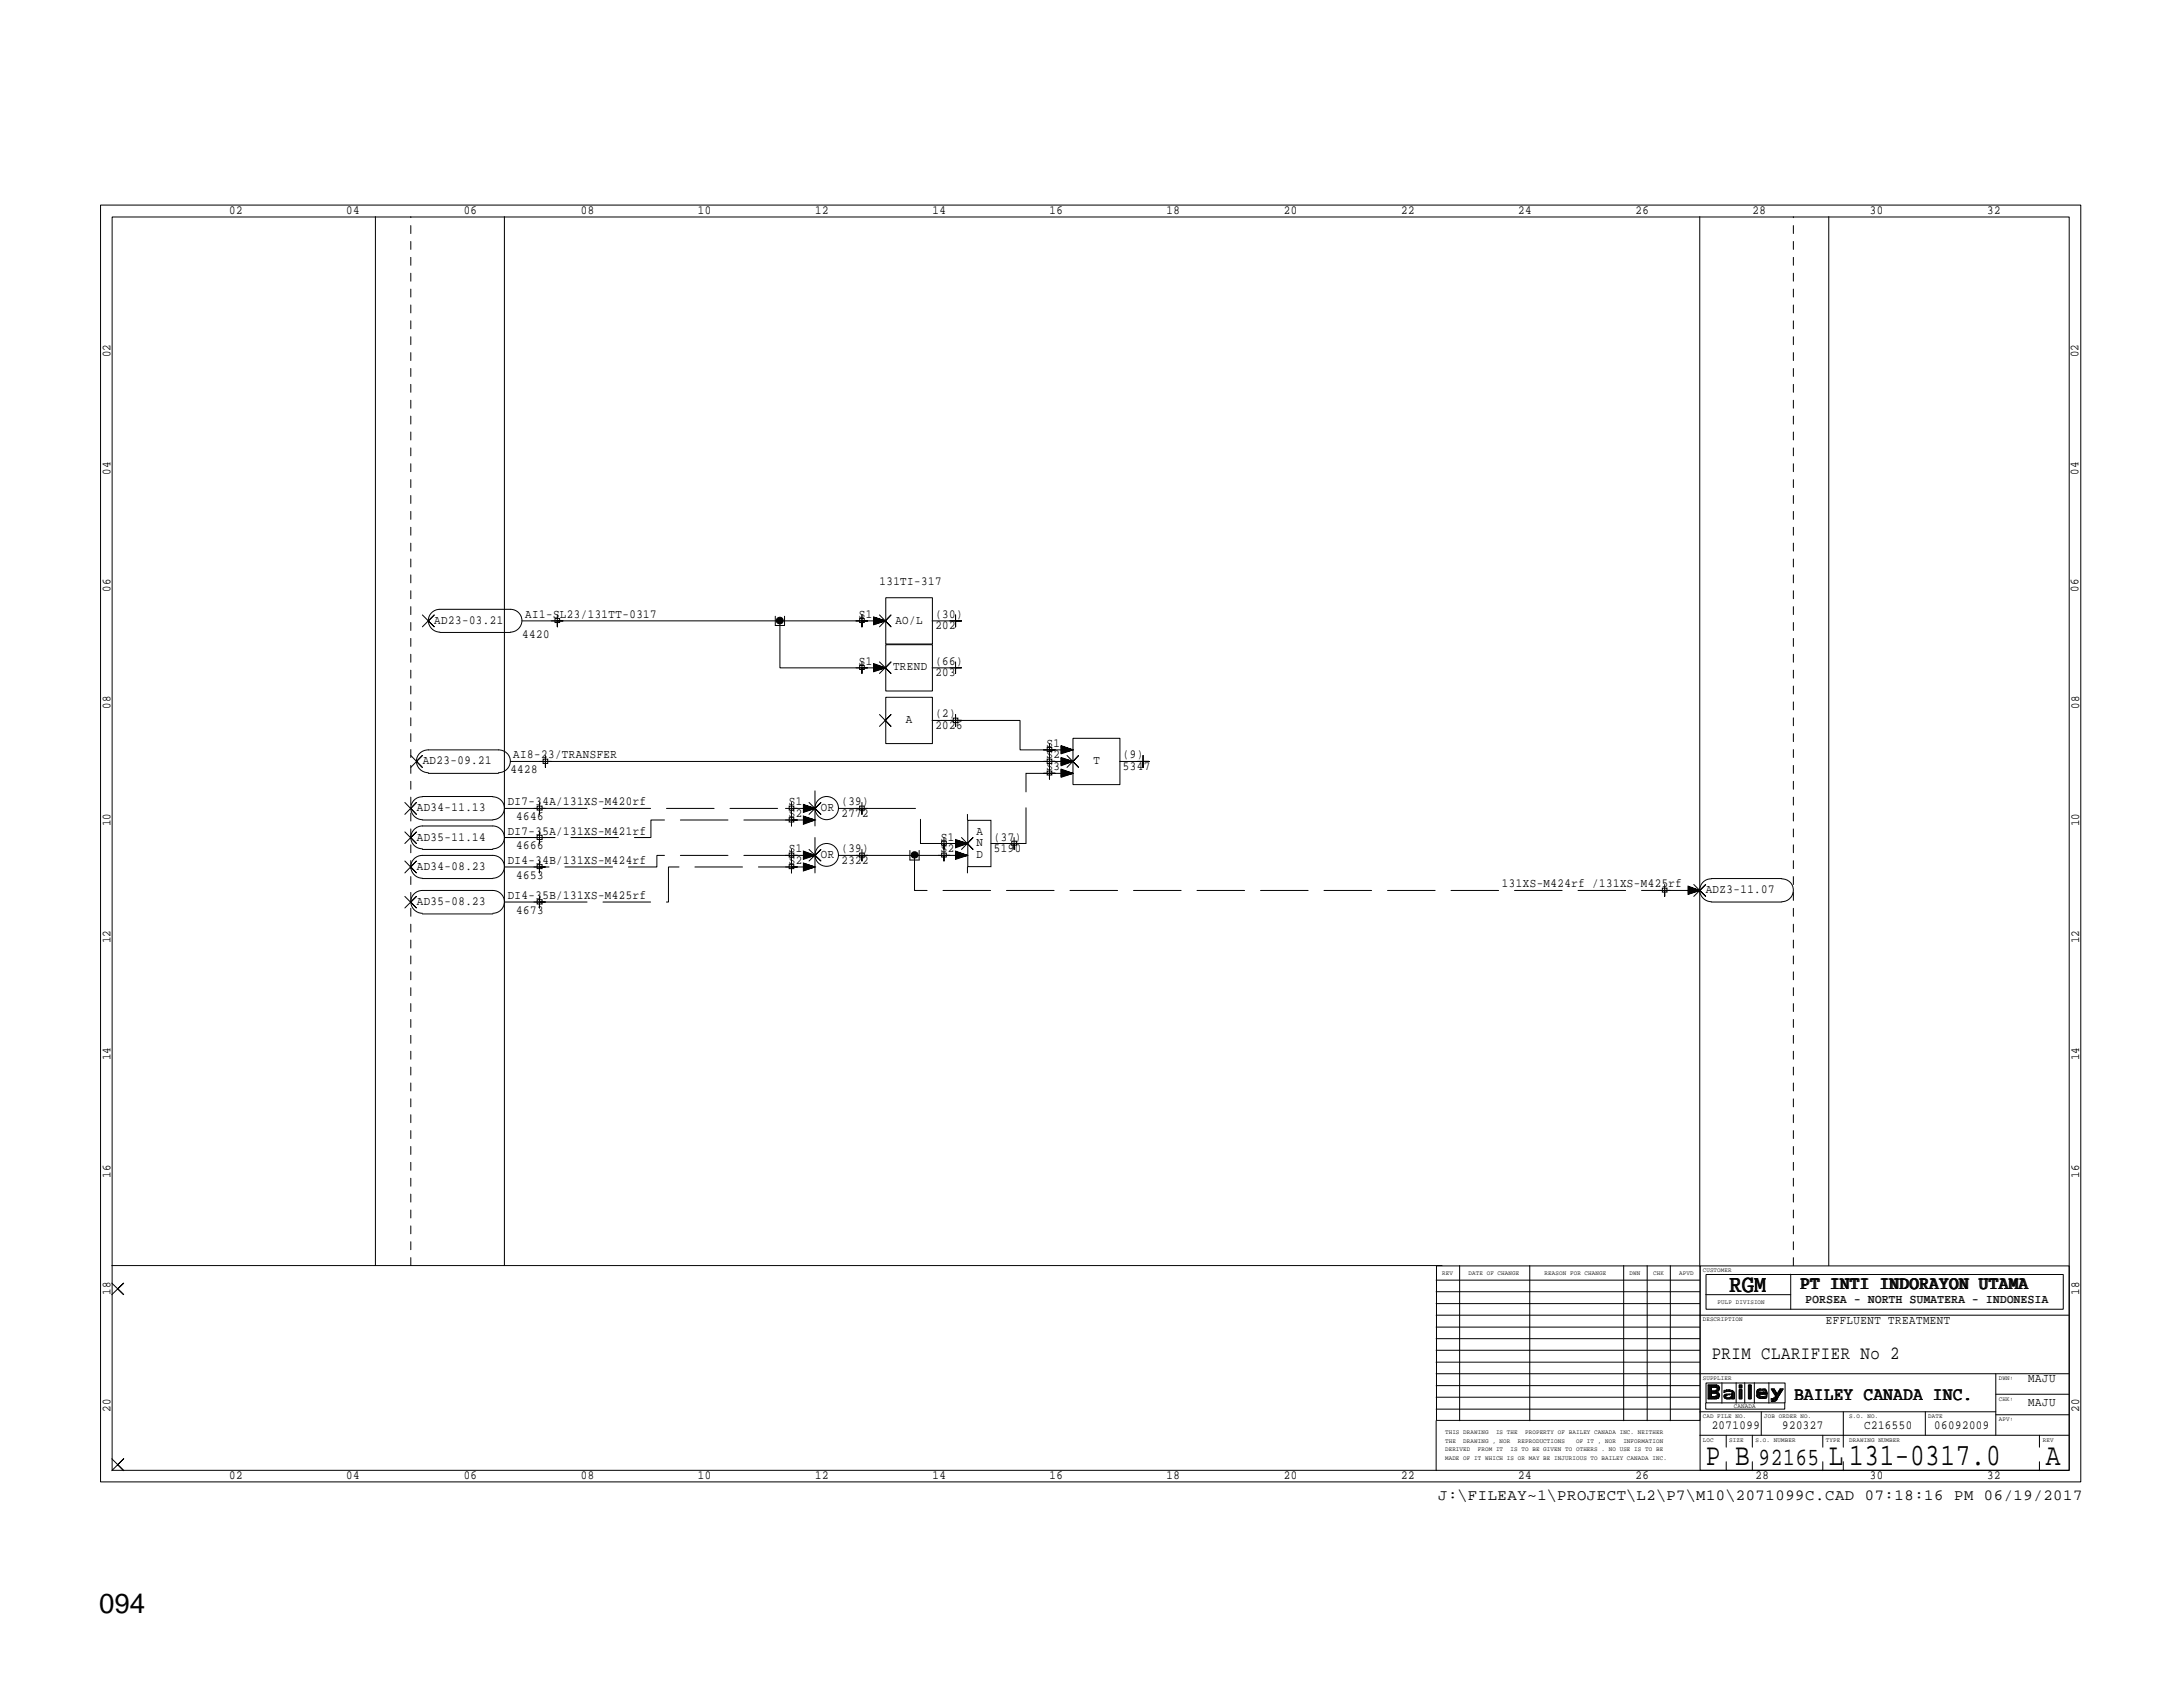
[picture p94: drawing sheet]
<svg xmlns="http://www.w3.org/2000/svg" width="279mm" height="216mm" viewBox="0 0 279 216" stroke-linecap="round" stroke-linejoin="round" font-family="sans-serif">
<defs><g id="words">
<g font-size="4">
<text x="218.3" y="187.5">P B</text>
<text x="234.1" y="187.5">L 131-0317.0</text>
<text x="261.8" y="187.5">A</text>
</g>
<text font-size="3.5" x="12.7" y="206.4">094</text>
<g font-size="3.2">
<text x="221.3" y="165.3">RGM</text>
<text x="225.1" y="187.5">92165</text>
</g>
<g font-size="2.4">
<text x="230.5" y="164.9">PT INTI INDORAYON UTAMA</text>
<text x="219.1" y="173.9">PRIM CLARIFIER No 2</text>
<text x="229.7" y="179.2">BAILEY CANADA INC.</text>
</g>
<text font-size="2" x="184.1" y="192">J:\FILEAY~1\PROJECT\L2\P7\M10\2071099C.CAD 07:18:16 PM 06/19/2017</text>
<g font-size="1.6">
<text x="29.3" y="27.3">02</text>
<text x="44.3" y="27.3">04</text>
<text x="59.4" y="27.3">06</text>
<text x="74.3" y="27.3">08</text>
<text x="89.3" y="27.3">10</text>
<text x="104.4" y="27.3">12</text>
<text x="119.3" y="27.3">14</text>
<text x="134.3" y="27.3">16</text>
<text x="149.3" y="27.3">18</text>
<text x="164.3" y="27.3">20</text>
<text x="179.3" y="27.3">22</text>
<text x="194.3" y="27.3">24</text>
<text x="209.3" y="27.3">26</text>
<text x="224.3" y="27.3">28</text>
<text x="239.3" y="27.3">30</text>
<text x="254.3" y="27.3">32</text>
<text x="14.1" y="45.7" transform="rotate(-90 14.1 45.7)">02</text>
<text x="266" y="45.7" transform="rotate(-90 266 45.7)">02</text>
<text x="14.1" y="60.7" transform="rotate(-90 14.1 60.7)">04</text>
<text x="266" y="60.7" transform="rotate(-90 266 60.7)">04</text>
<text x="14.1" y="75.7" transform="rotate(-90 14.1 75.7)">06</text>
<text x="112.6" y="74.9">131TI-317</text>
<text x="266" y="75.7" transform="rotate(-90 266 75.7)">06</text>
<text x="55.6" y="79.8">AD23-03.21</text>
<text x="66.8" y="81.7">4420</text>
<text x="67.2" y="79.1">AI1-SL23/131TT-0317</text>
<text x="109.9" y="79.1">S1</text>
<text x="114.6" y="79.8">AO/L</text>
<text x="119.7" y="79.1">(30)</text>
<text x="119.7" y="80.6">202</text>
<text x="109.9" y="85.1">S1</text>
<text x="114.3" y="85.8">TREND</text>
<text x="119.7" y="86.6">203</text>
<text x="119.7" y="85.1">(66)</text>
<text x="14.1" y="90.7" transform="rotate(-90 14.1 90.7)">08</text>
<text x="116" y="92.6">A</text>
<text x="119.7" y="93.3">2026</text>
<text x="119.7" y="91.8">(2)</text>
<text x="133.9" y="95.6">S1</text>
<text x="266.1" y="90.7" transform="rotate(-90 266.1 90.7)">08</text>
<text x="54.1" y="97.8">AD23-09.21</text>
<text x="65.3" y="98.9">4428</text>
<text x="65.7" y="97.1">AI8-23/TRANSFER</text>
<text x="133.9" y="98.6">S3</text>
<text x="133.9" y="97.1">S2</text>
<text x="140" y="97.8">T</text>
<text x="143.7" y="98.6">5347</text>
<text x="143.7" y="97.1">(9)</text>
<text x="14.1" y="105.7" transform="rotate(-90 14.1 105.7)">10</text>
<text x="53.3" y="107.6">AD35-11.14</text>
<text x="53.3" y="103.8">AD34-11.13</text>
<text x="65" y="106.8">DI7-35A/131XS-M421rf</text>
<text x="65" y="103.1">DI7-34A/131XS-M420rf</text>
<text x="66.1" y="104.9">4646</text>
<text x="101" y="103.1">S1</text>
<text x="101" y="104.6">S2</text>
<text x="105.1" y="103.8">OR</text>
<text x="107.7" y="104.6">2772</text>
<text x="107.7" y="103.1">(39)</text>
<text x="120.4" y="107.6">S1</text>
<text x="125" y="106.8">A</text>
<text x="127.2" y="107.6">(37)</text>
<text x="266.1" y="105.7" transform="rotate(-90 266.1 105.7)">10</text>
<text x="53.3" y="111.3">AD34-08.23</text>
<text x="65" y="110.6">DI4-34B/131XS-M424rf</text>
<text x="66.1" y="108.7">4666</text>
<text x="66.1" y="112.4">4653</text>
<text x="101" y="109">S1</text>
<text x="101" y="110.6">S2</text>
<text x="105.1" y="109.8">OR</text>
<text x="107.7" y="110.6">2322</text>
<text x="107.7" y="109">(39)</text>
<text x="120.4" y="109">S2</text>
<text x="125" y="109.8">D</text>
<text x="125" y="108.3">N</text>
<text x="127.2" y="109">5190</text>
<text x="192.2" y="113.6">131XS-M424rf /131XS-M425rf</text>
<text x="53.3" y="115.8">AD35-08.23</text>
<text x="65" y="115.1">DI4-35B/131XS-M425rf</text>
<text x="66.1" y="116.9">4673</text>
<text x="218.3" y="114.3">ADZ3-11.07</text>
<text x="14.1" y="120.7" transform="rotate(-90 14.1 120.7)">12</text>
<text x="266.1" y="120.7" transform="rotate(-90 266.1 120.7)">12</text>
<text x="14.1" y="135.7" transform="rotate(-90 14.1 135.7)">14</text>
<text x="266.1" y="135.7" transform="rotate(-90 266.1 135.7)">14</text>
<text x="14.1" y="150.7" transform="rotate(-90 14.1 150.7)">16</text>
<text x="266.1" y="150.7" transform="rotate(-90 266.1 150.7)">16</text>
<text x="14.1" y="165.7" transform="rotate(-90 14.1 165.7)">18</text>
<text x="231.1" y="166.8">PORSEA - NORTH SUMATERA - INDONESIA</text>
<text x="266.1" y="165.7" transform="rotate(-90 266.1 165.7)">18</text>
<text x="233.7" y="169.4">EFFLUENT TREATMENT</text>
<text x="259.6" y="179.9">MAJU</text>
<text x="259.6" y="176.9">MAJU</text>
<text x="14.1" y="180.7" transform="rotate(-90 14.1 180.7)">20</text>
<text x="219.1" y="182.9">2071099</text>
<text x="228.1" y="182.9">920327</text>
<text x="238.6" y="182.9">C216550</text>
<text x="247.6" y="182.9">06092009</text>
<text x="266.1" y="180.7" transform="rotate(-90 266.1 180.7)">20</text>
<text x="29.3" y="189.3">02</text>
<text x="44.3" y="189.3">04</text>
<text x="59.4" y="189.3">06</text>
<text x="74.3" y="189.3">08</text>
<text x="89.3" y="189.3">10</text>
<text x="104.4" y="189.3">12</text>
<text x="119.3" y="189.3">14</text>
<text x="134.3" y="189.3">16</text>
<text x="149.3" y="189.3">18</text>
<text x="164.3" y="189.3">20</text>
<text x="179.3" y="189.3">22</text>
<text x="194.3" y="189.3">24</text>
<text x="209.3" y="189.3">26</text>
<text x="224.7" y="189.3">28</text>
<text x="239.3" y="189.3">30</text>
<text x="254.3" y="189.3">32</text>
</g>
<g font-size=".8">
<text x="184.6" y="163.1">REV</text>
<text x="188" y="163.1">DATE OF CHANGE</text>
<text x="197.7" y="163.1">REASON FOR CHANGE</text>
<text x="208.6" y="163.1">DWN</text>
<text x="211.6" y="163.1">CHK</text>
<text x="214.9" y="163.1">APVD</text>
<text x="217.9" y="162.7">CUSTOMER</text>
<text x="219.8" y="166.8">PULP DIVISION</text>
<text x="217.9" y="169.1">DESCRIPTION</text>
<text x="217.9" y="176.6">SUPPLIER</text>
<text x="255.8" y="179.2">CHK:</text>
<text x="255.8" y="176.6">DWN:</text>
<text x="185" y="185.8">DERIVED</text>
<text x="185" y="184.6">THE</text>
<text x="185" y="183.5">THIS DRAWING</text>
<text x="187.3" y="184.6">DRAWING , NOR</text>
<text x="189.1" y="185.8">FROM IT</text>
<text x="191.5" y="183.5">IS THE</text>
<text x="193.3" y="185.8">IS TO BE GIVEN TO OTHERS . NO USE IS TO BE</text>
<text x="194.3" y="184.6">REPRODUCTIONS</text>
<text x="195.2" y="183.5">PROPERTY OF BAILEY CANADA INC. NEITHER</text>
<text x="201.7" y="184.6">OF IT , NOR</text>
<text x="207.8" y="184.6">INFORMATION</text>
<text x="217.9" y="184.5">LOC</text>
<text x="217.9" y="181.5">CAD FILE NO.</text>
<text x="221.3" y="184.5">SIZE</text>
<text x="221.9" y="180.2">CANADA</text>
<text x="224.7" y="184.5">S.O. NUMBER</text>
<text x="225.8" y="181.5">JOB ORDER NO.</text>
<text x="233.7" y="184.5">TYPE</text>
<text x="236.7" y="184.5">DRAWING NUMBER</text>
<text x="236.7" y="181.5">S.O. NO.</text>
<text x="246.8" y="181.5">DATE</text>
<text x="255.8" y="181.9">APV:</text>
<text x="261.4" y="184.5">REV</text>
<text x="185" y="186.9">MADE OF IT WHICH IS OR MAY BE INJURIOUS TO BAILEY CANADA INC.</text>
</g>
</g></defs>
<g fill="none" stroke="#000" stroke-width=".13">
<path d="M12.9 26.2h253.4v163.5h-253.4zM14.4 27.8h250.4v160.4h-250.4zM48 27.7v134.3M64.6 27.7v134.3M217.6 27.7v134.3M234.1 27.7v134.3M54.1 78.7l1.5 1.5-.8-.7 .8-.8-1.5 1.5M71 79.2h.6v.5h-.6zM71.3 78.7v1.5v-.7h.8h-1.5M99.2 78.9v1.2h1.2v-1.2M99.8 79.5v6h13.5l-1.5-.1M110 79.2h.6v.5h-.6z"/>
<path d="M110.3 78.7v1.5v-.7h.7h-1.4M111.8 79.8l1.5-.3-1.5 .4M111.8 79.7l1.5-.2-1.5 .3M111.8 79.5h1.5l-1.5 .1M111.8 79.4l1.5 .1h-46.5M111.8 79.2l1.5 .3-1.5-.2M111.8 79.1l1.5 .4-1.5-.3M111.8 79l1.5 .5-1.5 .5v-1l1.5 .5M112.6 78.7l1.4 1.5-.7-.7 .7-.8-1.4 1.5M113.4 76.5h5.9v5.9h-5.9zM119.3 79.5h3M122.3 78.7v1.5v-.7h.8h-1.5"/>
<path d="M52.6 96.7l1.5 1.5-.8-.8 .8-.7-1.5 1.5M54.8 98.9a1.46 1.46 0 0 1-1.5-1.5 1.46 1.46 0 0 1 1.5-1.4h9a1.46 1.46 0 0 1 1.5 1.4 1.46 1.46 0 0 1-1.5 1.5M54.8 99h9M56.3 80.9a1.46 1.46 0 0 1-1.5-1.5 1.46 1.46 0 0 1 1.5-1.4h9a1.46 1.46 0 0 1 1.5 1.4 1.46 1.46 0 0 1-1.5 1.5M56.3 80.9h9M69.5 97.2h.6v.5h-.6zM69.8 96.7v1.5v-.8h.8h-1.6M110 85.2h.6v.5h-.6zM110.3 84.7v1.5v-.7h.7h-1.4M111.8 85.9l1.5-.4-1.5 .4M111.8 85.7l1.5-.2-1.5 .3M111.8 85.6l1.5-.1-1.5 .1"/>
<path d="M111.8 85.2l1.5 .3-1.5-.2M111.8 85.1l1.5 .4-1.5-.3M111.8 85l1.5 .5-1.5 .5v-1.1l1.5 .6M112.6 91.4l1.4 1.6-.7-.8 .7-.8-1.4 1.6M112.6 84.7l1.4 1.5-.7-.7 .7-.8-1.4 1.5M113.4 89.2h5.9v6h-5.9zM113.4 82.5h5.9v5.9h-5.9zM119.3 92.2h11.3v3.8h6.7l-1.5-.1M119.3 85.5h3M122 91.9h.6v.6h-.6zM122.3 91.4v1.6v-.8h.8h-1.5M122.3 84.7v1.5v-.7h.8h-1.5"/>
<path d="M134 95.7h.6v.5h-.6zM134 97.2h.6v.5h-.6zM134 98.7h.6v.5h-.6zM134.3 96.7v1.5v-.7h.7h-1.4M134.3 95.2v1.5v-.7h.7h-1.4M134.3 98.2v1.5v-.7h.7h-1.4M135.8 97.8l1.5-.3-1.5 .4M135.8 97.7l1.5-.2-1.5 .2M135.8 97.5h1.5l-1.5 .1M135.8 97.4l1.5 .1-72-.1M135.8 97.2l1.5 .3-1.5-.2M135.8 97.1l1.5 .4-1.5-.3"/>
<path d="M135.8 97l1.5 .5-1.5 .5v-1.1l1.5 .6M135.8 96.3l1.5-.3-1.5 .4M135.8 96.2l1.5-.2-1.5 .3M135.8 96.1l1.5-.1-1.5 .1M135.8 95.7l1.5 .3-1.5-.2M135.8 95.6l1.5 .4-1.5-.3M135.8 95.5l1.5 .5-1.5 .5v-1.1l1.5 .6M135.8 99.3l1.5-.3-1.5 .4M135.8 99.2l1.5-.2-1.5 .3M135.8 99h1.5l-1.5 .1M135.8 98.9l1.5 .1h-3M135.8 98.7l1.5 .3-1.5-.2"/>
<path d="M135.8 98.6l1.5 .4-1.5-.3M135.8 98.5l1.5 .5-1.5 .5v-1.1l1.5 .6M136.6 96.7l1.4 1.5-.7-.7 .7-.8-1.4 1.5M137.3 94.5h6v5.9h-6zM143.3 97.5h3M146.3 96.7v1.5v-.7h.8h-1.6M51.8 114.7l1.5 1.5-.7-.8 .7-.7-1.5 1.5M51.8 110.2l1.5 1.5-.7-.7 .7-.8-1.5 1.5M51.8 106.5l1.5 1.4-.7-.7 .7-.7-1.5 1.4M51.8 102.7l1.5 1.5-.7-.7 .7-.8-1.5 1.5M54.1 116.9a1.46 1.46 0 0 1-1.5-1.5 1.46 1.46 0 0 1 1.5-1.4h9a1.46 1.46 0 0 1 1.5 1.4 1.46 1.46 0 0 1-1.5 1.5M54.1 117h9"/>
<path d="M54.1 112.4a1.46 1.46 0 0 1-1.5-1.5 1.46 1.46 0 0 1 1.5-1.4h9a1.46 1.46 0 0 1 1.5 1.4 1.46 1.46 0 0 1-1.5 1.5M54.1 112.4h9M54.1 108.6a1.46 1.46 0 0 1-1.5-1.4 1.46 1.46 0 0 1 1.5-1.5h9a1.46 1.46 0 0 1 1.5 1.5 1.46 1.46 0 0 1-1.5 1.4M54.1 108.7h9M54.1 102a1.46 1.46 0 0 0-1.5 1.4 1.46 1.46 0 0 0 1.5 1.5M54.1 104.9h9M54.1 101.9h9M63.1 102a1.46 1.46 0 0 1 1.5 1.4 1.46 1.46 0 0 1-1.5 1.5M64.6 115.4h4.4M64.6 111h4.4M64.6 107.2h4.4M64.6 103.5h4.4"/>
<path d="M68.7 115.1h.7v.6h-.7zM68.7 110.7h.7v.5h-.7zM68.7 106.9h.7v.5h-.7zM68.7 103.2h.7v.5h-.7zM69 114.7v1.5v-.8h.8h-1.5M69 110.2v1.5v-.7h.8h-1.5M69 106.5v1.4v-.7h.8h-1.5M69 102.7v1.5v-.7h.8h-1.5M101 109.2h.6v.5h-.6zM101 110.7h.6v.5h-.6zM101 103.2h.6v.5h-.6zM101 104.6h.6v.6h-.6z"/>
<path d="M101.3 108.7v1.5v-.7h.8h-1.6M101.3 110.2v1.5v-.7h.8h-1.6M101.3 102.7v1.5v-.7h.8h-1.6M101.3 104.2v1.5v-.8h.8h-1.6M102.8 109.8l1.5-.3-1.5 .4M102.8 109.7l1.5-.2-1.5 .3M102.8 109.5h1.5l-1.5 .1M102.8 109.4l1.5 .1h-3M102.8 109.2l1.5 .3-1.5-.2M102.8 109.1l1.5 .4-1.5-.3M102.8 109l1.5 .5-1.5 .5v-1.1l1.5 .6M102.8 111.3l1.5-.3-1.5 .4"/>
<path d="M102.8 111.2l1.5-.2-1.5 .3M102.8 111h1.5l-1.5 .1M102.8 110.9l1.5 .1h-3M102.8 110.7l1.5 .3-1.5-.2M102.8 110.6l1.5 .4-1.5-.3M102.8 110.5l1.5 .5-1.5 .5v-1.1l1.5 .6M102.8 103.8l1.5-.3-1.5 .4M102.8 103.7l1.5-.2-1.5 .3M102.8 103.5h1.5l-1.5 .1M102.8 103.4l1.5 .1h-3M102.8 103.2l1.5 .3-1.5-.2M102.8 103.1l1.5 .4-1.5-.3"/>
<path d="M102.8 103l1.5 .5-1.5 .5v-1l1.5 .5M102.8 105.3l1.5-.4-1.5 .5M102.8 105.2l1.5-.3-1.5 .3M102.8 105l1.5-.1-1.5 .2M102.8 104.9h1.5h-3M102.8 104.7l1.5 .2-1.5-.1M102.8 104.6l1.5 .3-1.5-.3M102.8 104.5l1.5 .4-1.5 .6v-1.1l1.5 .5M103.5 108.7l1.6 1.5-.8-.7 .8-.8-1.6 1.5M103.5 102.7l1.6 1.5-.8-.7 .8-.8-1.6 1.5M104.3 107.2v4.5M104.3 101.2v4.5"/>
<path d="M107.3 109.5h3M107.3 103.5h3M110 109.2h.6v.5h-.6zM110 103.2h.6v.5h-.6zM110.3 108.7v1.5v-.7h.7h-1.4M110.3 102.7v1.5v-.7h.7h-1.4M116.5 108.8v1.3h1.1v-1.3M120.5 107.7h.6v.5h-.6zM120.5 109.2h.6v.5h-.6zM120.8 107.2v1.5v-.8h.8h-1.5M120.8 108.7v1.5v-.7h.8h-1.5M122.3 108.3l1.5-.4-1.5 .5"/>
<path d="M122.3 108.2l1.5-.3-1.5 .3M122.3 108l1.5-.1-1.5 .2M122.3 107.9h1.5h-3M122.3 107.7l1.5 .2-1.5-.1M122.3 107.6l1.5 .3-1.5-.2M122.3 107.5l1.5 .4-1.5 .6v-1.1l1.5 .5M122.3 109.8l1.5-.3-1.5 .4M122.3 109.7l1.5-.2-1.5 .3M122.3 109.5h1.5l-1.5 .1M122.3 109.4l1.5 .1h-3M122.3 109.2l1.5 .3-1.5-.2M122.3 109.1l1.5 .4-1.5-.3"/>
<path d="M122.3 109l1.5 .5-1.5 .5v-1.1l1.5 .6M123.1 107.2l1.4 1.5-.7-.8 .7-.7-1.4 1.5M123.8 104.2v.7M123.8 111v.7M123.9 105h2.9v5.9h-2.9zM126.8 107.9h3M129.5 107.7h.6v.5h-.6zM129.8 107.2v1.5v-.8h.8h-1.5M212.8 113.7h.6v.5h-.6zM213.1 113.2v1.5v-.7h.7h-1.5M216.1 114.3l1.4-.3-1.4 .4M216.1 114.2l1.4-.2-1.4 .3"/>
<path d="M216.1 114h1.4l-1.4 .1M216.1 113.9l1.4 .1h-1.4M216.1 113.7l1.4 .3-1.4-.2M216.1 113.6l1.4 .4-1.4-.3M216.1 113.5l1.4 .5-1.4 .5v-1.1l1.4 .6h-4.4M216.8 113.2l1.5 1.5-.8-.7 .8-.8-1.5 1.5M219 112.5a1.46 1.46 0 0 0-1.5 1.4 1.46 1.46 0 0 0 1.5 1.5M219 112.4h9M219 115.4h9M228 112.5a1.46 1.46 0 0 1 1.5 1.4 1.46 1.46 0 0 1-1.5 1.5M14.3 162h170.3M14.3 164.2l1.5 1.5-.7-.8 .7-.7-1.5 1.5"/>
<path d="M183.8 178.8h33.8M183.8 177.3h33.8M183.8 174.3h33.8M183.8 172.8h33.8M183.8 171.3h33.8M183.8 169.8h33.8M183.8 166.8h33.8M183.8 165.3h33.8M183.8 163.8h33.8M183.9 162h33.7v19.8h-33.7zM186.8 162v19.8M195.8 162v19.8"/>
<path d="M207.8 162v19.8M210.8 162v19.8M213.8 162v19.8M217.6 162h47.2v26.2h-47.2zM218.3 179.6v.7h10.1v-.7M218.3 165.7h10.9M218.4 177h10.1v2.5h-10.1zM218.4 163.1h45.7v4.5h-45.7zM218.7 177.2v1.8M218.8 177.2v1.8M218.9 177.2v1.8M219 177.2v1.8"/>
<path d="M219.1 177.2v.3M219.1 178v.3M219.1 178.7v.3M219.2 177.2v.3M219.2 178v.3M219.2 178.7v.3M219.3 177.2v.3M219.3 178v.3M219.3 178.7v.3M219.4 177.2v.3M219.4 178v.3M219.4 178.7v.3"/>
<path d="M219.5 177.2v.3M219.5 178v.3M219.5 178.7v.3M219.6 177.5h-.6v.5h.6v.3M219.6 178.3h-.6v.4h.6v.3M219.6 178.3l.2 .2-.1 .1h-.2M219.6 177.5l.2 .2-.1 .2h-.2M219.6 177.2v.3M219.7 178.1a.43 .43 0 0 1 .4 .5 .43 .43 0 0 1-.5 .4M219.7 177.2a.41 .41 0 0 1 .4 .5 .41 .41 0 0 1-.5 .4M219.7 177.2h-1.1v1.8h1.1v-.3M219.7 177.2v.3"/>
<path d="M219.7 178v.3M219.7 177.2v.4M219.7 177.9v.5M219.7 178.7v.3M219.8 177.3v.8M219.8 178.2v.8M219.9 177.3v.8M219.9 178.2v.8M220 177.4v.7M220 178.3v.7M220 177.5v.4M220 178.4v.4"/>
<path d="M220.4 177v2.6M220.7 178.9l.4 .1M220.7 178.5v.4M220.7 178.9l-.1-.2 .3-.3v.6M220.8 177.9v.2M220.8 178.4v.6M220.9 177.9v.2M220.9 177.8v.3M220.9 178.4v.2M221 177.8v.3M221 178.4v.2M221 178.9v.1"/>
<path d="M221 178.6l-.1 .1 .1 .1M221.1 177.8v.3M221.1 178.4v.2M221.1 178.9v.1M221.1 177.8v.2M221.1 178.4v.1M221.2 177.8v.3M221.2 178.4v.1M221.2 178.9v.1M221.3 179v-.1l.1 .1M221.3 177.8v.3M221.3 178.4v.1"/>
<path d="M221.4 177.8v.3M221.4 178.4v.1M221.4 178.8v.2M221.5 177.9v.2M221.5 178.4h.1M221.5 178.8v.2M221.6 179v-.3l-.7 .2v.1M221.6 179h-.5M221.6 177.9v.2M221.6 178.4v.1M221.7 178.5l-.2 .3M221.7 177.9v.2h-.5l-.6 .1 .1-.3v.2"/>
<path d="M221.7 178l.1 .1 .1 .1M221.7 178.3v.7M221.7 178.1l-.1 .2M221.7 177.9v1.1M221.8 178v1M221.9 178.1v.9M222 178.2v.8h-.4M222.2 177v2.6M222.6 177.2h.4v.4h-.4zM222.6 177.8h.4v1.2h-.4zM222.6 177.2v.4M222.6 177.8v1.2"/>
<path d="M222.7 177.2v.4M222.7 177.8v1.2M222.8 177.2v.4M222.8 177.8v1.2M222.9 177.2v.4M222.9 177.8v1.2M223.3 177v2.6M223.8 177.2h.4v1.8h-.4zM223.9 177.2v1.8M224 177.2v1.8M224.1 177.2v1.8M224.5 177v2.6"/>
<path d="M224.9 177.9v.8M225 177.8h.3v.1M225 177.8l-.2 .3v.5M225 177.8v1M225 177.8v1.1l-.2-.3M225.1 178.4a.6 .6 0 0 0 .6 .3v.3M225.1 178.9l.5 .1 .5-.1M225.1 178l-.1 .2M225.1 178.2h.8v.2M225.1 177.8v1.1M225.2 177.8v.2M225.2 178.2v.2"/>
<path d="M225.2 178.6v.4M225.3 178.1l.4-.1 .1 .1M225.3 177.8v.1M225.3 178.2v.2M225.3 178.7v.3M225.4 177.8v.1M225.4 178.2v.2M225.4 178.7v.3M225.5 177.8v.1M225.5 178.2v.2M225.5 178.7v.3M225.6 177.8v.1"/>
<path d="M225.6 178.2v.2M225.6 178.8v.2M225.6 178.7v.3M225.7 177.9v-.1h.3v.6M225.7 178.2v.2M225.8 177.8v.2M225.8 178.2v.2M225.8 178.7v.3M225.9 177.8v.3M225.9 178.7v.3M225.9 177.8v.6M226 177.9l.1 .2v.1"/>
<path d="M226 178.7v.2M226.1 177.9v.5M226.1 178.7v.2M226.1 178.6l-.5 .1M226.2 178.1v.3h-1.1M226.2 178.6l-.1 .3M226.4 177v2.6M226.7 179h.3v.4M226.7 179v.4h.3M226.7 179h.5M226.8 177.8v.1M226.8 179v.4"/>
<path d="M226.9 177.8v.2M226.9 179v.4M226.9 177.8v.3M227 178.9l.2-.2v.6M227 177.8v.4M227.1 177.8v.6M227.1 179v.4M227.1 177.8h-.4l.8 1.2M227.1 177.8l.4 .6M227.2 177.9v.5M227.2 178.9v.5M227.2 178v.6"/>
<path d="M227.3 178.1v1.1M227.5 178.4v.6M227.5 179l-.3 .3-.2 .1M227.5 178.3v.6M227.6 178.1v.6M227.7 178v.6M227.8 177.9v.6M227.8 177.8v.6M227.8 177.8h.4l-.8 1.3v-.9M227.8 177.8l-.3 .6M227.9 177.8v.4M228 177.8v.3"/>
<path d="M228 177.8v.2M228.1 177.8v.1M229.2 163.1v4.5M255.4 178.4h9.4M255.4 175.8v7.9M264.8 175.8h-81M264.8 168.3h-81M14.3 186.7l1.5 1.5-.7-.7 .7-.8-1.5 1.5M183.8 180.3h33.8M183.8 181.8v6.4M217.5 183.7h47.3M217.6 180.7h37.8"/>
<path d="M220.9 183.7v1.5M220.9 187.1v1.1M224.3 183.7v1.5M224.3 187.1v1.1M225.4 180.7v3M233.3 183.7v1.5M233.3 187.1v1.1M235.9 187.1v1.1M235.9 180.7v4.5M246.4 180.7v3M255.4 181.1h9.4M261 183.7v1.5"/>
<path d="M261 187.1v1.1"/>
<circle cx="99.8" cy="79.4" r=".43"/>
<circle cx="105.8" cy="103.4" r="1.49"/>
<circle cx="105.8" cy="109.4" r="1.48"/>
<circle cx="117.1" cy="109.4" r=".43"/>
</g>
<path d="M52.6 162v-134.3M229.5 162v-134.3" fill="none" stroke="#000" stroke-width=".13" stroke-dasharray="1 1 1 1 1 1 1 1"/>
<path d="M69 115.4h16.6v-4.4h15.7M69 103.5h32.3M101.3 109.5h-17.2v1.5h-15.1M101.3 104.9h-18v2.3h-14.3M117 109.5v4.5h96.1M117.1 109.5h-6.8M120.8 107.9h-3v-4.4h-7.5M120.8 109.5h-3.7M129.8 107.9h1.5v-8.9h3" fill="none" stroke="#000" stroke-width=".13" stroke-dasharray="6.1 2"/>
<g fill="#000">
<circle cx="99.8" cy="79.4" r=".43"/>
<circle cx="117.1" cy="109.4" r=".43"/>
</g>
<use href="#words"/>
</svg>
